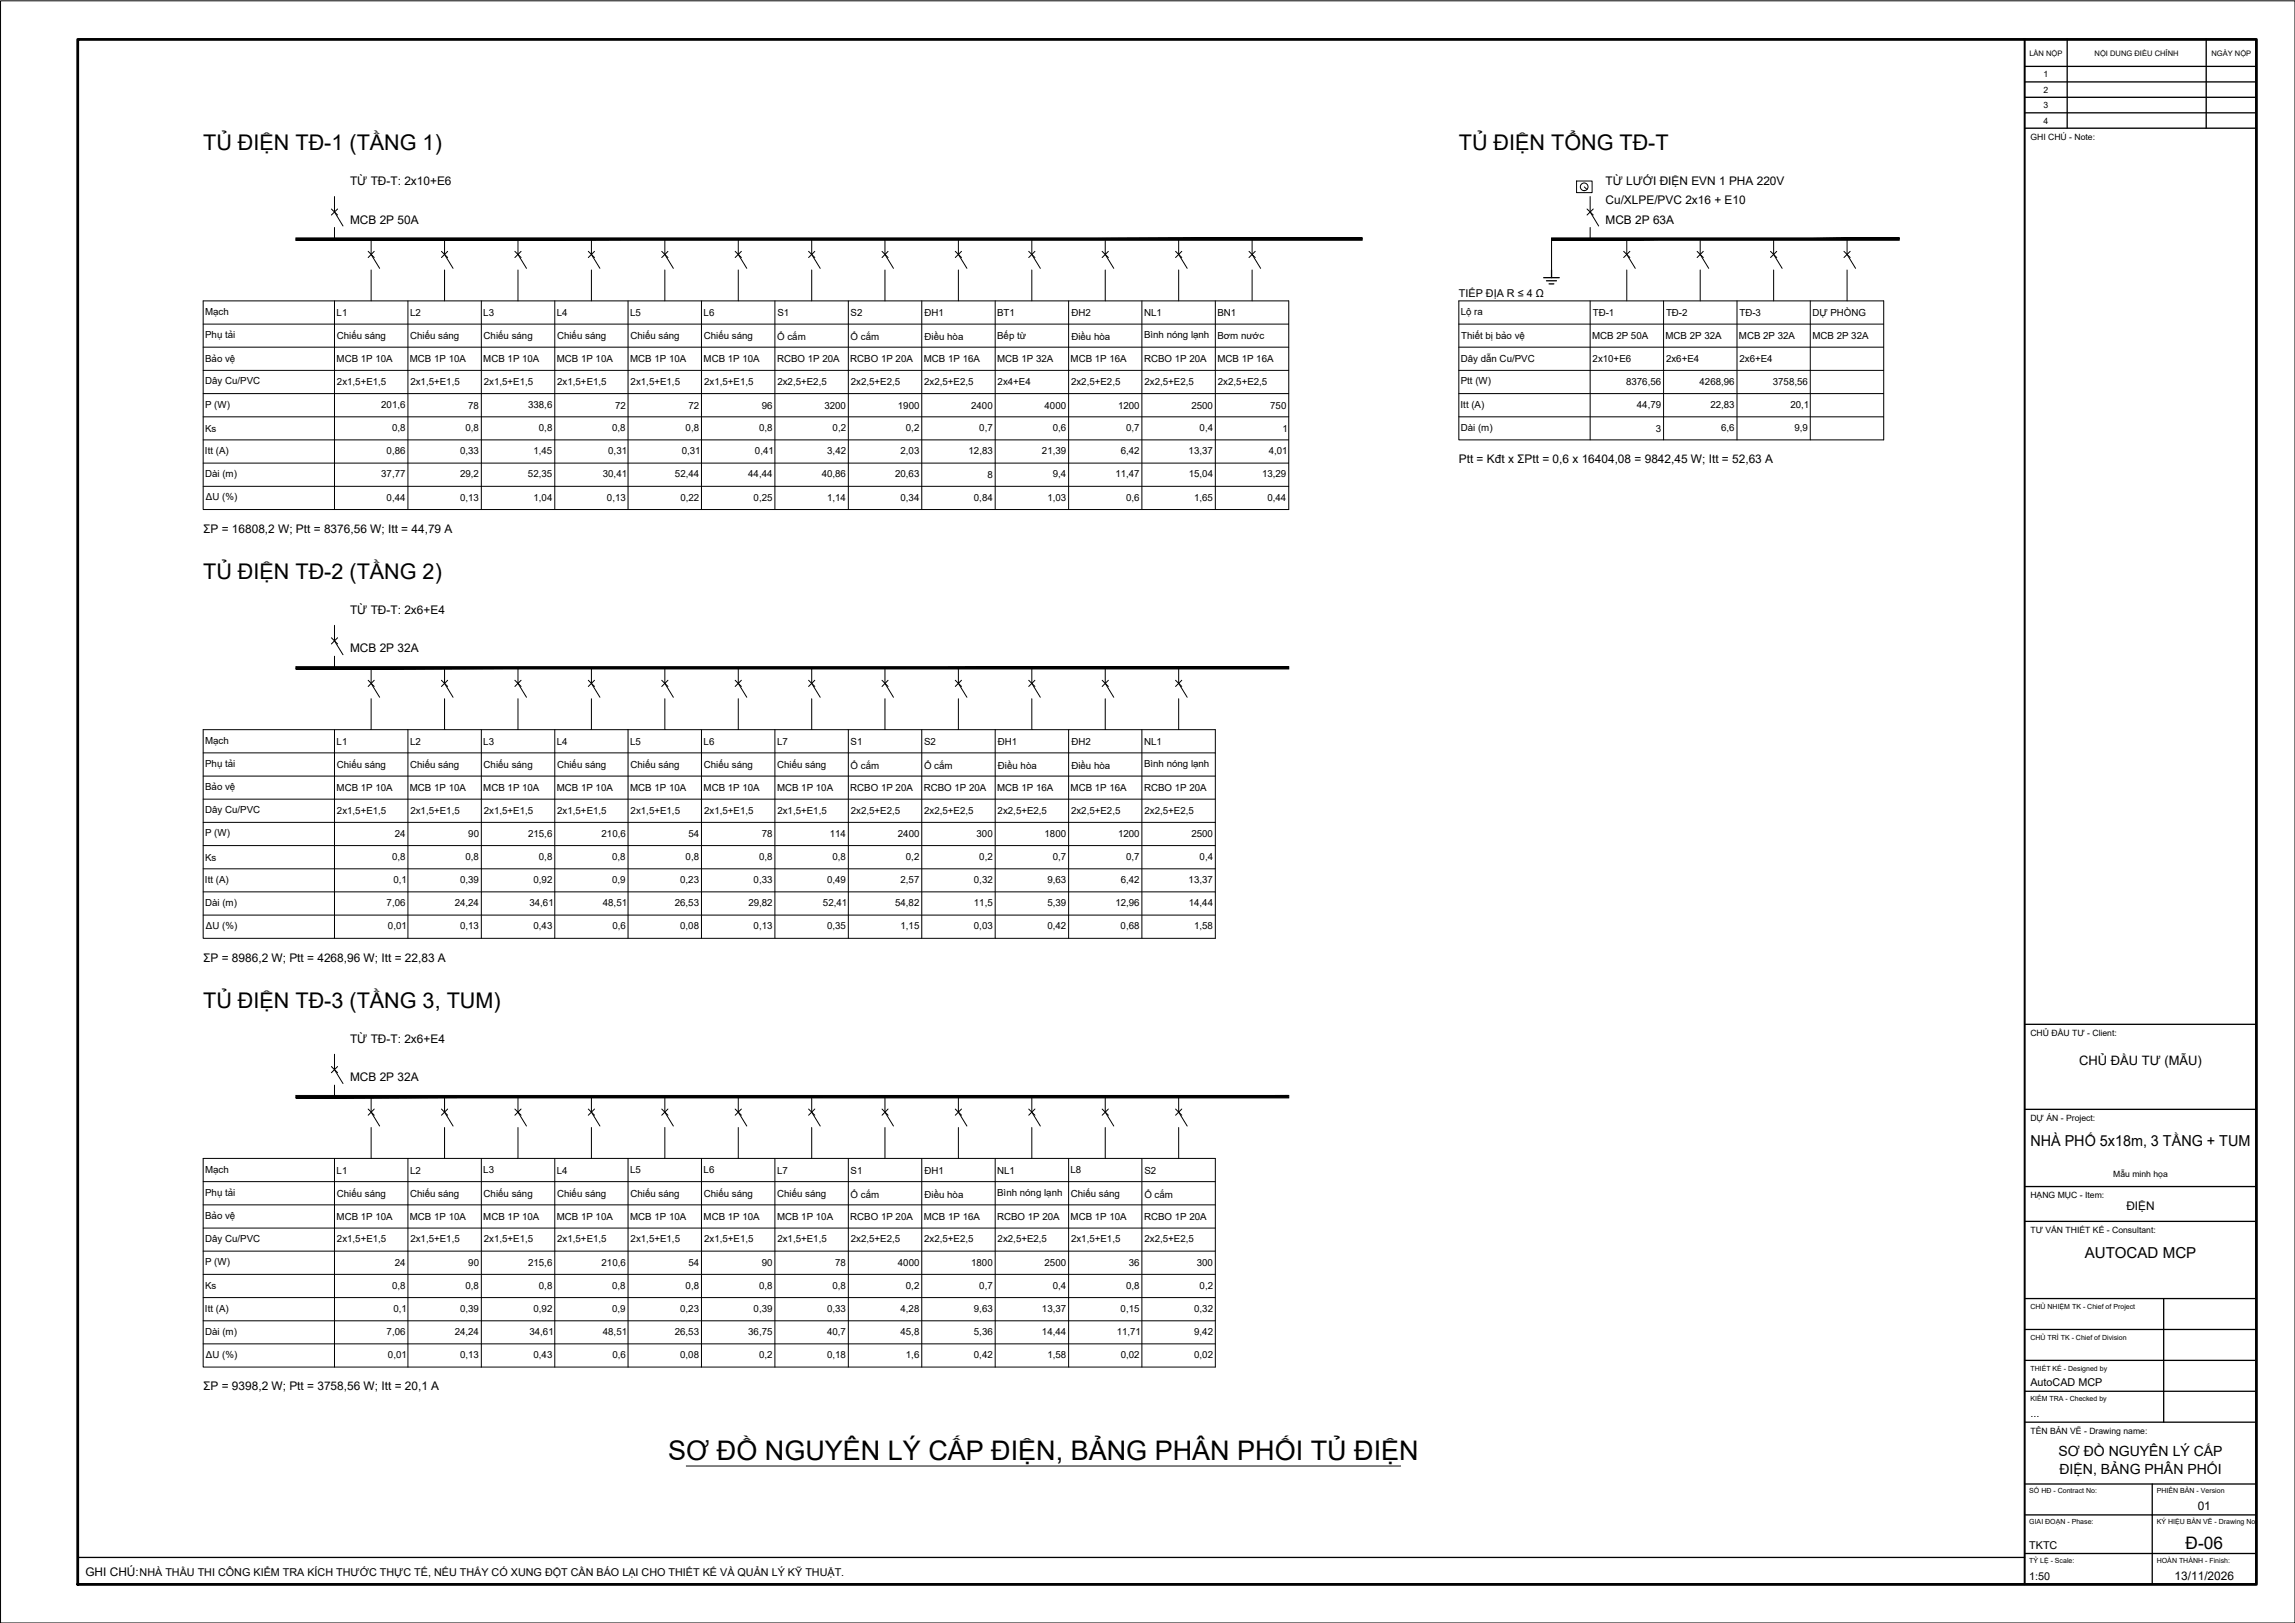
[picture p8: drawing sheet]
<svg xmlns="http://www.w3.org/2000/svg" width="594mm" height="420mm" viewBox="0 0 594 420" stroke-linecap="round" stroke-linejoin="round" font-family="sans-serif">
<defs><g id="words">
<text font-size="7" x="173" y="377.9">SƠ ĐỒ NGUYÊN LÝ CẤP ĐIỆN, BẢNG PHÂN PHỐI TỦ ĐIỆN</text>
<g font-size="5.6">
<text x="52.6" y="38.9">TỦ ĐIỆN TĐ-1 (TẦNG 1)</text>
<text x="377.6" y="38.9">TỦ ĐIỆN TỔNG TĐ-T</text>
<text x="52.6" y="149.9">TỦ ĐIỆN TĐ-2 (TẦNG 2)</text>
<text x="52.6" y="260.9">TỦ ĐIỆN TĐ-3 (TẦNG 3, TUM)</text>
</g>
<text font-size="4.5" x="565.8" y="401">Đ-06</text>
<g font-size="3.9">
<text x="525.6" y="296.7">NHÀ PHỐ 5x18m, 3 TẦNG + TUM</text>
<text x="539.6" y="325.7">AUTOCAD MCP</text>
</g>
<g font-size="3.6">
<text x="532.9" y="377">SƠ ĐỒ NGUYÊN LÝ CẤP</text>
<text x="533.1" y="381.6">ĐIỆN, BẢNG PHÂN PHỐI</text>
</g>
<text font-size="3.4" x="538.2" y="275.7">CHỦ ĐẦU TƯ (MẪU)</text>
<g font-size="3.1">
<text x="90.6" y="47.9">TỪ TĐ-T: 2x10+E6</text>
<text x="415.6" y="47.9">TỪ LƯỚI ĐIỆN EVN 1 PHA 220V</text>
<text x="415.6" y="52.9">Cu/XLPE/PVC 2x16 + E10</text>
<text x="90.6" y="57.9">MCB 2P 50A</text>
<text x="415.6" y="57.9">MCB 2P 63A</text>
<text x="377.6" y="119.9">Ptt = Kđt x ΣPtt = 0,6 x 16404,08 = 9842,45 W; Itt = 52,63 A</text>
<text x="52.6" y="137.9">ΣP = 16808,2 W; Ptt = 8376,56 W; Itt = 44,79 A</text>
<text x="90.6" y="158.9">TỪ TĐ-T: 2x6+E4</text>
<text x="90.6" y="168.9">MCB 2P 32A</text>
<text x="52.6" y="248.9">ΣP = 8986,2 W; Ptt = 4268,96 W; Itt = 22,83 A</text>
<text x="90.6" y="269.9">TỪ TĐ-T: 2x6+E4</text>
<text x="90.6" y="279.9">MCB 2P 32A</text>
<text x="550.4" y="313.2">ĐIỆN</text>
<text x="52.6" y="359.9">ΣP = 9398,2 W; Ptt = 3758,56 W; Itt = 20,1 A</text>
<text x="568.9" y="391">01</text>
<text x="22.1" y="407.9">GHI CHÚ:NHÀ THẦU THI CÔNG KIỂM TRA KÍCH THƯỚC THỰC TẾ, NẾU THẤY CÓ XUNG ĐỘT CẦN BÁO LẠI CHO THIẾT KẾ VÀ QUẢN LÝ KỸ THUẬT.</text>
<text x="562.9" y="409">13/11/2026</text>
</g>
<g font-size="2.8">
<text x="377.7" y="76.9">TIẾP ĐỊA R ≤ 4 Ω</text>
<text x="525.6" y="358.8">AutoCAD MCP</text>
<text x="525.6" y="366.8">...</text>
<text x="525.3" y="401">TKTC</text>
<text x="525.3" y="409">1:50</text>
</g>
<g font-size="2.5">
<text x="53.1" y="81.6">Mạch</text>
<text x="87.1" y="81.8">L1</text>
<text x="106.1" y="81.8">L2</text>
<text x="125.1" y="81.8">L3</text>
<text x="144.1" y="81.8">L4</text>
<text x="163.1" y="81.8">L5</text>
<text x="182.1" y="81.8">L6</text>
<text x="201.2" y="81.8">S1</text>
<text x="220.2" y="81.8">S2</text>
<text x="239.3" y="81.8">ĐH1</text>
<text x="258.1" y="81.8">BT1</text>
<text x="277.3" y="81.8">ĐH2</text>
<text x="296.1" y="81.8">NL1</text>
<text x="315.1" y="81.8">BN1</text>
<text x="378.1" y="81.6">Lộ ra</text>
<text x="412.3" y="81.8">TĐ-1</text>
<text x="431.3" y="81.8">TĐ-2</text>
<text x="450.3" y="81.8">TĐ-3</text>
<text x="469.2" y="81.8">DỰ PHÒNG</text>
<text x="53.1" y="87.6">Phụ tải</text>
<text x="87.2" y="87.8">Chiếu sáng</text>
<text x="106.2" y="87.8">Chiếu sáng</text>
<text x="125.2" y="87.8">Chiếu sáng</text>
<text x="144.2" y="87.8">Chiếu sáng</text>
<text x="163.2" y="87.8">Chiếu sáng</text>
<text x="182.2" y="87.8">Chiếu sáng</text>
<text x="201.2" y="88">Ổ cắm</text>
<text x="220.2" y="88">Ổ cắm</text>
<text x="239.3" y="88">Điều hòa</text>
<text x="258.1" y="87.8">Bếp từ</text>
<text x="277.3" y="88">Điều hòa</text>
<text x="296.1" y="87.5">Bình nóng lạnh</text>
<text x="315.1" y="87.8">Bơm nước</text>
<text x="378.3" y="87.8">Thiết bị bảo vệ</text>
<text x="412.1" y="87.8">MCB 2P 50A</text>
<text x="431.1" y="87.8">MCB 2P 32A</text>
<text x="450.1" y="87.8">MCB 2P 32A</text>
<text x="469.2" y="87.8">MCB 2P 32A</text>
<text x="53.1" y="93.6">Bảo vệ</text>
<text x="87.1" y="93.8">MCB 1P 10A</text>
<text x="106.1" y="93.8">MCB 1P 10A</text>
<text x="125.1" y="93.8">MCB 1P 10A</text>
<text x="144.1" y="93.8">MCB 1P 10A</text>
<text x="163.1" y="93.8">MCB 1P 10A</text>
<text x="182.1" y="93.8">MCB 1P 10A</text>
<text x="201.1" y="93.8">RCBO 1P 20A</text>
<text x="220.1" y="93.8">RCBO 1P 20A</text>
<text x="239.2" y="93.8">MCB 1P 16A</text>
<text x="258.1" y="93.8">MCB 1P 32A</text>
<text x="277.1" y="93.8">MCB 1P 16A</text>
<text x="296.1" y="93.8">RCBO 1P 20A</text>
<text x="315.1" y="93.8">MCB 1P 16A</text>
<text x="378.1" y="93.7">Dây dẫn Cu/PVC</text>
<text x="412.3" y="93.8">2x10+E6</text>
<text x="431.3" y="93.8">2x6+E4</text>
<text x="450.3" y="93.8">2x6+E4</text>
<text x="53.1" y="99.5">Dây Cu/PVC</text>
<text x="87.2" y="99.6">2x1,5+E1,5</text>
<text x="106.2" y="99.6">2x1,5+E1,5</text>
<text x="125.2" y="99.6">2x1,5+E1,5</text>
<text x="144.2" y="99.6">2x1,5+E1,5</text>
<text x="163.3" y="99.6">2x1,5+E1,5</text>
<text x="182.3" y="99.6">2x1,5+E1,5</text>
<text x="201.2" y="99.6">2x2,5+E2,5</text>
<text x="220.2" y="99.6">2x2,5+E2,5</text>
<text x="239.2" y="99.6">2x2,5+E2,5</text>
<text x="258.2" y="99.8">2x4+E4</text>
<text x="277.3" y="99.6">2x2,5+E2,5</text>
<text x="296.3" y="99.6">2x2,5+E2,5</text>
<text x="315.3" y="99.6">2x2,5+E2,5</text>
<text x="378.1" y="99.5">Ptt (W)</text>
<text x="420.9" y="99.6">8376,56</text>
<text x="439.9" y="99.6">4268,96</text>
<text x="458.9" y="99.6">3758,56</text>
<text x="53.1" y="105.5">P (W)</text>
<text x="98.7" y="105.6">201,6</text>
<text x="121.2" y="105.8">78</text>
<text x="136.7" y="105.6">338,6</text>
<text x="159.2" y="105.8">72</text>
<text x="178.2" y="105.8">72</text>
<text x="197.2" y="105.8">96</text>
<text x="213.4" y="105.8">3200</text>
<text x="232.4" y="105.8">1900</text>
<text x="251.4" y="105.8">2400</text>
<text x="270.4" y="105.8">4000</text>
<text x="289.4" y="105.8">1200</text>
<text x="308.4" y="105.8">2500</text>
<text x="328.8" y="105.8">750</text>
<text x="378.1" y="105.5">Itt (A)</text>
<text x="423.7" y="105.6">44,79</text>
<text x="442.7" y="105.6">22,83</text>
<text x="463.5" y="105.6">20,1</text>
<text x="53.1" y="111.8">Ks</text>
<text x="101.5" y="111.6">0,8</text>
<text x="120.5" y="111.6">0,8</text>
<text x="139.5" y="111.6">0,8</text>
<text x="158.5" y="111.6">0,8</text>
<text x="177.5" y="111.6">0,8</text>
<text x="196.5" y="111.6">0,8</text>
<text x="215.5" y="111.6">0,2</text>
<text x="234.5" y="111.6">0,2</text>
<text x="253.5" y="111.6">0,7</text>
<text x="272.5" y="111.6">0,6</text>
<text x="291.5" y="111.6">0,7</text>
<text x="310.5" y="111.6">0,4</text>
<text x="331.9" y="111.8">1</text>
<text x="378.1" y="111.5">Dài (m)</text>
<text x="428.6" y="111.8">3</text>
<text x="445.5" y="111.6">6,6</text>
<text x="464.5" y="111.6">9,9</text>
<text x="53.1" y="117.6">Itt (A)</text>
<text x="100.1" y="117.6">0,86</text>
<text x="119.1" y="117.6">0,33</text>
<text x="138.1" y="117.6">1,45</text>
<text x="157.5" y="117.6">0,31</text>
<text x="176.5" y="117.6">0,31</text>
<text x="195.4" y="117.6">0,41</text>
<text x="214.1" y="117.6">3,42</text>
<text x="233.1" y="117.6">2,03</text>
<text x="250.7" y="117.6">12,83</text>
<text x="269.7" y="117.6">21,39</text>
<text x="290.1" y="117.6">6,42</text>
<text x="307.7" y="117.6">13,37</text>
<text x="328.4" y="117.6">4,01</text>
<text x="53.1" y="123.5">Dài (m)</text>
<text x="98.7" y="123.6">37,77</text>
<text x="119.1" y="123.6">29,2</text>
<text x="136.7" y="123.6">52,35</text>
<text x="156.1" y="123.6">30,41</text>
<text x="174.7" y="123.6">52,44</text>
<text x="193.7" y="123.6">44,44</text>
<text x="212.7" y="123.6">40,86</text>
<text x="231.7" y="123.6">20,63</text>
<text x="255.6" y="123.8">8</text>
<text x="272.5" y="123.6">9,4</text>
<text x="288.7" y="123.6">11,47</text>
<text x="307.7" y="123.6">15,04</text>
<text x="326.7" y="123.6">13,29</text>
<text x="53.3" y="129.5">ΔU (%)</text>
<text x="100.1" y="129.6">0,44</text>
<text x="119.1" y="129.6">0,13</text>
<text x="138.1" y="129.6">1,04</text>
<text x="157.1" y="129.6">0,13</text>
<text x="176.1" y="129.6">0,22</text>
<text x="195.1" y="129.6">0,25</text>
<text x="214.1" y="129.6">1,14</text>
<text x="233.1" y="129.6">0,34</text>
<text x="252.1" y="129.6">0,84</text>
<text x="271.1" y="129.6">1,03</text>
<text x="291.5" y="129.6">0,6</text>
<text x="309.1" y="129.6">1,65</text>
<text x="328.1" y="129.6">0,44</text>
<text x="53.1" y="192.6">Mạch</text>
<text x="87.1" y="192.8">L1</text>
<text x="106.1" y="192.8">L2</text>
<text x="125.1" y="192.8">L3</text>
<text x="144.1" y="192.8">L4</text>
<text x="163.1" y="192.8">L5</text>
<text x="182.1" y="192.8">L6</text>
<text x="201.1" y="192.8">L7</text>
<text x="220.2" y="192.8">S1</text>
<text x="239.2" y="192.8">S2</text>
<text x="258.3" y="192.8">ĐH1</text>
<text x="277.3" y="192.8">ĐH2</text>
<text x="296.1" y="192.8">NL1</text>
<text x="53.1" y="198.6">Phụ tải</text>
<text x="87.2" y="198.8">Chiếu sáng</text>
<text x="106.2" y="198.8">Chiếu sáng</text>
<text x="125.2" y="198.8">Chiếu sáng</text>
<text x="144.2" y="198.8">Chiếu sáng</text>
<text x="163.2" y="198.8">Chiếu sáng</text>
<text x="182.2" y="198.8">Chiếu sáng</text>
<text x="201.2" y="198.8">Chiếu sáng</text>
<text x="220.2" y="199">Ổ cắm</text>
<text x="239.2" y="199">Ổ cắm</text>
<text x="258.3" y="199">Điều hòa</text>
<text x="277.3" y="199">Điều hòa</text>
<text x="296.1" y="198.5">Bình nóng lạnh</text>
<text x="53.1" y="204.6">Bảo vệ</text>
<text x="87.1" y="204.8">MCB 1P 10A</text>
<text x="106.1" y="204.8">MCB 1P 10A</text>
<text x="125.1" y="204.8">MCB 1P 10A</text>
<text x="144.1" y="204.8">MCB 1P 10A</text>
<text x="163.1" y="204.8">MCB 1P 10A</text>
<text x="182.1" y="204.8">MCB 1P 10A</text>
<text x="201.1" y="204.8">MCB 1P 10A</text>
<text x="220.1" y="204.8">RCBO 1P 20A</text>
<text x="239.1" y="204.8">RCBO 1P 20A</text>
<text x="258.1" y="204.8">MCB 1P 16A</text>
<text x="277.1" y="204.8">MCB 1P 16A</text>
<text x="296.1" y="204.8">RCBO 1P 20A</text>
<text x="53.1" y="210.6">Dây Cu/PVC</text>
<text x="87.2" y="210.6">2x1,5+E1,5</text>
<text x="106.2" y="210.6">2x1,5+E1,5</text>
<text x="125.2" y="210.6">2x1,5+E1,5</text>
<text x="144.2" y="210.6">2x1,5+E1,5</text>
<text x="163.3" y="210.6">2x1,5+E1,5</text>
<text x="182.3" y="210.6">2x1,5+E1,5</text>
<text x="201.2" y="210.6">2x1,5+E1,5</text>
<text x="220.2" y="210.6">2x2,5+E2,5</text>
<text x="239.2" y="210.6">2x2,5+E2,5</text>
<text x="258.2" y="210.6">2x2,5+E2,5</text>
<text x="277.3" y="210.6">2x2,5+E2,5</text>
<text x="296.3" y="210.6">2x2,5+E2,5</text>
<text x="53.1" y="216.5">P (W)</text>
<text x="102.2" y="216.8">24</text>
<text x="121.2" y="216.8">90</text>
<text x="136.7" y="216.6">215,6</text>
<text x="155.7" y="216.6">210,6</text>
<text x="178.2" y="216.8">54</text>
<text x="197.2" y="216.8">78</text>
<text x="214.8" y="216.8">114</text>
<text x="232.4" y="216.8">2400</text>
<text x="252.8" y="216.8">300</text>
<text x="270.4" y="216.8">1800</text>
<text x="289.4" y="216.8">1200</text>
<text x="308.4" y="216.8">2500</text>
<text x="53.1" y="222.8">Ks</text>
<text x="101.5" y="222.6">0,8</text>
<text x="120.5" y="222.6">0,8</text>
<text x="139.5" y="222.6">0,8</text>
<text x="158.5" y="222.6">0,8</text>
<text x="177.5" y="222.6">0,8</text>
<text x="196.5" y="222.6">0,8</text>
<text x="215.5" y="222.6">0,8</text>
<text x="234.5" y="222.6">0,2</text>
<text x="253.5" y="222.6">0,2</text>
<text x="272.5" y="222.6">0,7</text>
<text x="291.5" y="222.6">0,7</text>
<text x="310.5" y="222.6">0,4</text>
<text x="53.1" y="228.6">Itt (A)</text>
<text x="101.8" y="228.6">0,1</text>
<text x="119.1" y="228.6">0,39</text>
<text x="138.1" y="228.6">0,92</text>
<text x="158.5" y="228.6">0,9</text>
<text x="176.1" y="228.6">0,23</text>
<text x="195.1" y="228.6">0,33</text>
<text x="214.1" y="228.6">0,49</text>
<text x="233.1" y="228.6">2,57</text>
<text x="252.1" y="228.6">0,32</text>
<text x="271.1" y="228.6">9,63</text>
<text x="290.1" y="228.6">6,42</text>
<text x="307.7" y="228.6">13,37</text>
<text x="53.1" y="234.6">Dài (m)</text>
<text x="100.1" y="234.6">7,06</text>
<text x="117.7" y="234.6">24,24</text>
<text x="137" y="234.6">34,61</text>
<text x="156.1" y="234.6">48,51</text>
<text x="174.7" y="234.6">26,53</text>
<text x="193.7" y="234.6">29,82</text>
<text x="213" y="234.6">52,41</text>
<text x="231.7" y="234.6">54,82</text>
<text x="252.1" y="234.6">11,5</text>
<text x="271.1" y="234.6">5,39</text>
<text x="288.7" y="234.6">12,96</text>
<text x="307.7" y="234.6">14,44</text>
<text x="53.3" y="240.5">ΔU (%)</text>
<text x="100.4" y="240.6">0,01</text>
<text x="119.1" y="240.6">0,13</text>
<text x="138.1" y="240.6">0,43</text>
<text x="158.5" y="240.6">0,6</text>
<text x="176.1" y="240.6">0,08</text>
<text x="195.1" y="240.6">0,13</text>
<text x="214.1" y="240.6">0,35</text>
<text x="233.1" y="240.6">1,15</text>
<text x="252.1" y="240.6">0,03</text>
<text x="271.1" y="240.6">0,42</text>
<text x="290.1" y="240.6">0,68</text>
<text x="309.1" y="240.6">1,58</text>
<text x="53.1" y="303.6">Mạch</text>
<text x="87.1" y="303.8">L1</text>
<text x="106.1" y="303.8">L2</text>
<text x="125.1" y="303.8">L3</text>
<text x="144.1" y="303.8">L4</text>
<text x="163.1" y="303.8">L5</text>
<text x="182.1" y="303.8">L6</text>
<text x="201.1" y="303.8">L7</text>
<text x="220.2" y="303.8">S1</text>
<text x="239.3" y="303.8">ĐH1</text>
<text x="258.1" y="303.8">NL1</text>
<text x="277.1" y="303.8">L8</text>
<text x="296.2" y="303.8">S2</text>
<text x="53.1" y="309.7">Phụ tải</text>
<text x="87.2" y="309.8">Chiếu sáng</text>
<text x="106.2" y="309.8">Chiếu sáng</text>
<text x="125.2" y="309.8">Chiếu sáng</text>
<text x="144.2" y="309.8">Chiếu sáng</text>
<text x="163.2" y="309.8">Chiếu sáng</text>
<text x="182.2" y="309.8">Chiếu sáng</text>
<text x="201.2" y="309.8">Chiếu sáng</text>
<text x="220.2" y="310">Ổ cắm</text>
<text x="239.3" y="310">Điều hòa</text>
<text x="258.1" y="309.5">Bình nóng lạnh</text>
<text x="277.2" y="309.8">Chiếu sáng</text>
<text x="296.2" y="310">Ổ cắm</text>
<text x="53.1" y="315.7">Bảo vệ</text>
<text x="87.1" y="315.8">MCB 1P 10A</text>
<text x="106.1" y="315.8">MCB 1P 10A</text>
<text x="125.1" y="315.8">MCB 1P 10A</text>
<text x="144.1" y="315.8">MCB 1P 10A</text>
<text x="163.1" y="315.8">MCB 1P 10A</text>
<text x="182.1" y="315.8">MCB 1P 10A</text>
<text x="201.1" y="315.8">MCB 1P 10A</text>
<text x="220.1" y="315.8">RCBO 1P 20A</text>
<text x="239.2" y="315.8">MCB 1P 16A</text>
<text x="258.1" y="315.8">RCBO 1P 20A</text>
<text x="277.1" y="315.8">MCB 1P 10A</text>
<text x="296.1" y="315.8">RCBO 1P 20A</text>
<text x="53.1" y="321.6">Dây Cu/PVC</text>
<text x="87.2" y="321.6">2x1,5+E1,5</text>
<text x="106.2" y="321.6">2x1,5+E1,5</text>
<text x="125.2" y="321.6">2x1,5+E1,5</text>
<text x="144.2" y="321.6">2x1,5+E1,5</text>
<text x="163.3" y="321.6">2x1,5+E1,5</text>
<text x="182.3" y="321.6">2x1,5+E1,5</text>
<text x="201.2" y="321.6">2x1,5+E1,5</text>
<text x="220.2" y="321.6">2x2,5+E2,5</text>
<text x="239.2" y="321.6">2x2,5+E2,5</text>
<text x="258.2" y="321.6">2x2,5+E2,5</text>
<text x="277.3" y="321.6">2x1,5+E1,5</text>
<text x="296.3" y="321.6">2x2,5+E2,5</text>
<text x="53.1" y="327.6">P (W)</text>
<text x="102.2" y="327.8">24</text>
<text x="121.2" y="327.8">90</text>
<text x="136.7" y="327.6">215,6</text>
<text x="155.7" y="327.6">210,6</text>
<text x="178.2" y="327.8">54</text>
<text x="197.2" y="327.8">90</text>
<text x="216.2" y="327.8">78</text>
<text x="232.4" y="327.8">4000</text>
<text x="251.4" y="327.8">1800</text>
<text x="270.4" y="327.8">2500</text>
<text x="292.2" y="327.8">36</text>
<text x="309.8" y="327.8">300</text>
<text x="53.1" y="333.8">Ks</text>
<text x="101.5" y="333.6">0,8</text>
<text x="120.5" y="333.6">0,8</text>
<text x="139.5" y="333.6">0,8</text>
<text x="158.5" y="333.6">0,8</text>
<text x="177.5" y="333.6">0,8</text>
<text x="196.5" y="333.6">0,8</text>
<text x="215.5" y="333.6">0,8</text>
<text x="234.5" y="333.6">0,2</text>
<text x="253.5" y="333.6">0,7</text>
<text x="272.5" y="333.6">0,4</text>
<text x="291.5" y="333.6">0,8</text>
<text x="310.5" y="333.6">0,2</text>
<text x="53.1" y="339.6">Itt (A)</text>
<text x="101.8" y="339.6">0,1</text>
<text x="119.1" y="339.6">0,39</text>
<text x="138.1" y="339.6">0,92</text>
<text x="158.5" y="339.6">0,9</text>
<text x="176.1" y="339.6">0,23</text>
<text x="195.1" y="339.6">0,39</text>
<text x="214.1" y="339.6">0,33</text>
<text x="233.1" y="339.6">4,28</text>
<text x="252.1" y="339.6">9,63</text>
<text x="269.7" y="339.6">13,37</text>
<text x="290.1" y="339.6">0,15</text>
<text x="309.1" y="339.6">0,32</text>
<text x="53.1" y="345.6">Dài (m)</text>
<text x="100.1" y="345.7">7,06</text>
<text x="117.7" y="345.7">24,24</text>
<text x="137" y="345.7">34,61</text>
<text x="156.1" y="345.7">48,51</text>
<text x="174.7" y="345.7">26,53</text>
<text x="193.7" y="345.7">36,75</text>
<text x="214.1" y="345.7">40,7</text>
<text x="233.1" y="345.7">45,8</text>
<text x="252.1" y="345.7">5,36</text>
<text x="269.7" y="345.7">14,44</text>
<text x="289.1" y="345.7">11,71</text>
<text x="309.1" y="345.7">9,42</text>
<text x="53.3" y="351.6">ΔU (%)</text>
<text x="100.4" y="351.6">0,01</text>
<text x="119.1" y="351.6">0,13</text>
<text x="138.1" y="351.6">0,43</text>
<text x="158.5" y="351.6">0,6</text>
<text x="176.1" y="351.6">0,08</text>
<text x="196.5" y="351.6">0,2</text>
<text x="214.1" y="351.6">0,18</text>
<text x="234.5" y="351.6">1,6</text>
<text x="252.1" y="351.6">0,42</text>
<text x="271.1" y="351.6">1,58</text>
<text x="290.1" y="351.6">0,02</text>
<text x="309.1" y="351.6">0,02</text>
</g>
<g font-size="2.2">
<text x="529" y="20">1</text>
<text x="529" y="24">2</text>
<text x="529" y="28">3</text>
<text x="529" y="32">4</text>
<text x="525.6" y="36.2">GHI CHÚ - Note:</text>
<text x="525.6" y="268.2">CHỦ ĐẦU TƯ - Client:</text>
<text x="525.6" y="290.2">DỰ ÁN - Project:</text>
<text x="547" y="304.7">Mẫu minh họa</text>
<text x="525.6" y="310.2">HẠNG MỤC - Item:</text>
<text x="525.6" y="319.2">TƯ VẤN THIẾT KẾ - Consultant:</text>
<text x="525.6" y="371.2">TÊN BẢN VẼ - Drawing name:</text>
</g>
<g font-size="2">
<text x="525.3" y="14.4">LẦN NỘP</text>
<text x="542.2" y="14.4">NỘI DUNG ĐIỀU CHỈNH</text>
<text x="572.4" y="14.4">NGÀY NỘP</text>
</g>
<g font-size="1.8">
<text x="525.6" y="338.8">CHỦ NHIỆM TK - Chief of Project</text>
<text x="525.6" y="346.8">CHỦ TRÌ TK - Chief of Division</text>
<text x="525.6" y="354.8">THIẾT KẾ - Designed by</text>
<text x="525.6" y="362.8">KIỂM TRA - Checked by</text>
<text x="525.3" y="386.6">SỐ HĐ - Contract No:</text>
<text x="558.3" y="386.6">PHIÊN BẢN - Version</text>
<text x="525.3" y="394.6">GIAI ĐOẠN - Phase:</text>
<text x="558.3" y="394.6">KÝ HIỆU BẢN VẼ - Drawing No</text>
<text x="525.3" y="404.6">TỶ LỆ - Scale:</text>
<text x="558.3" y="404.6">HOÀN THÀNH - Finish:</text>
</g>
</g></defs>
<!-- layer: E-ANNO-TEXT -->
<g fill="none" stroke="#000" stroke-width=".26">
<path d="M85.8 54.1l1.6 1.6M86.6 50.9v4l2.2 3.6M86.6 58.9v3M87.4 54.1l-1.6 1.6M410.8 54.1l1.6 1.6M411.6 50.9v4l2.2 3.6M411.6 58.9v3M412.4 54.1l-1.6 1.6M52.6 77.9h281v54h-281zM86.6 77.9v54M95.3 65.1l1.6 1.6M96.1 61.9v4l2.2 3.6"/>
<path d="M96.1 69.9v8M96.9 65.1l-1.6 1.6M105.6 77.9v54M114.3 65.1l1.6 1.6M115.1 61.9v4l2.2 3.6M115.1 69.9v8M115.9 65.1l-1.6 1.6M124.6 77.9v54M133.3 65.1l1.6 1.6M134.1 61.9v4l2.2 3.6M134.1 69.9v8M134.9 65.1l-1.6 1.6"/>
<path d="M143.6 77.9v54M152.3 65.1l1.6 1.6M153.1 61.9v4l2.2 3.6M153.1 69.9v8M153.9 65.1l-1.6 1.6M162.6 77.9v54M171.3 65.1l1.6 1.6M172.1 61.9v4l2.2 3.6M172.1 69.9v8M172.9 65.1l-1.6 1.6M181.6 77.9v54M190.3 65.1l1.6 1.6"/>
<path d="M191.1 61.9v4l2.2 3.6M191.1 69.9v8M191.9 65.1l-1.6 1.6M200.6 77.9v54M209.3 65.1l1.6 1.6M210.1 61.9v4l2.2 3.6M210.1 69.9v8M210.9 65.1l-1.6 1.6M219.6 77.9v54M228.3 65.1l1.6 1.6M229.1 61.9v4l2.2 3.6M229.1 69.9v8"/>
<path d="M229.9 65.1l-1.6 1.6M238.6 77.9v54M247.3 65.1l1.6 1.6M248.1 61.9v4l2.2 3.6M248.1 69.9v8M248.9 65.1l-1.6 1.6M257.6 77.9v54M266.3 65.1l1.6 1.6M267.1 61.9v4l2.2 3.6M267.1 69.9v8M267.9 65.1l-1.6 1.6M276.6 77.9v54"/>
<path d="M285.3 65.1l1.6 1.6M286.1 61.9v4l2.2 3.6M286.1 69.9v8M286.9 65.1l-1.6 1.6M295.6 77.9v54M304.3 65.1l1.6 1.6M305.1 61.9v4l2.2 3.6M305.1 69.9v8M305.9 65.1l-1.6 1.6M314.6 77.9v54M323.3 65.1l1.6 1.6M324.1 61.9v4l2.2 3.6"/>
<path d="M324.1 69.9v8M324.9 65.1l-1.6 1.6M377.6 77.9h110v36h-110zM401.6 61.9v8M411.6 77.9v36M420.3 65.1l1.6 1.6M421.1 61.9v4l2.2 3.6M421.1 69.9v8M421.9 65.1l-1.6 1.6M430.6 77.9v36M439.3 65.1l1.6 1.6M440.1 61.9v4l2.2 3.6"/>
<path d="M440.1 69.9v8M440.9 65.1l-1.6 1.6M449.6 77.9v36M458.3 65.1l1.6 1.6M459.1 61.9v4l2.2 3.6M459.1 69.9v8M459.9 65.1l-1.6 1.6M468.6 77.9v36M477.3 65.1l1.6 1.6M478.1 61.9v4l2.2 3.6M478.1 69.9v8M478.9 65.1l-1.6 1.6"/>
<path d="M52.6 83.9h281M52.6 89.9h281M52.6 95.9h281M377.6 83.9h110M377.6 89.9h110M377.6 95.9h110M52.6 101.9h281M52.6 107.9h281M52.6 113.9h281M52.6 119.9h281M377.6 101.9h110M377.6 107.9h110"/>
<path d="M52.6 125.9h281M85.8 165.1l1.6 1.6M86.6 161.9v4l2.2 3.6M86.6 169.9v3M87.4 165.1l-1.6 1.6M95.3 176.1l1.6 1.6M96.1 172.9v4l2.2 3.6M96.9 176.1l-1.6 1.6M114.3 176.1l1.6 1.6M115.1 172.9v4l2.2 3.6M115.9 176.1l-1.6 1.6M133.3 176.1l1.6 1.6"/>
<path d="M134.1 172.9v4l2.2 3.6M134.9 176.1l-1.6 1.6M152.3 176.1l1.6 1.6M153.1 172.9v4l2.2 3.6M153.9 176.1l-1.6 1.6M171.3 176.1l1.6 1.6M172.1 172.9v4l2.2 3.6M172.9 176.1l-1.6 1.6M190.3 176.1l1.6 1.6M191.1 172.9v4l2.2 3.6M191.9 176.1l-1.6 1.6M209.3 176.1l1.6 1.6"/>
<path d="M210.1 172.9v4l2.2 3.6M210.9 176.1l-1.6 1.6M228.3 176.1l1.6 1.6M229.1 172.9v4l2.2 3.6M229.9 176.1l-1.6 1.6M247.3 176.1l1.6 1.6M248.1 172.9v4l2.2 3.6M248.9 176.1l-1.6 1.6M266.3 176.1l1.6 1.6M267.1 172.9v4l2.2 3.6M267.9 176.1l-1.6 1.6M285.3 176.1l1.6 1.6"/>
<path d="M286.1 172.9v4l2.2 3.6M286.9 176.1l-1.6 1.6M304.3 176.1l1.6 1.6M305.1 172.9v4l2.2 3.6M305.9 176.1l-1.6 1.6M52.6 188.9h262v54h-262zM52.6 194.9h262M86.6 188.9v54M96.1 180.9v8M105.6 188.9v54M115.1 180.9v8M124.6 188.9v54"/>
<path d="M134.1 180.9v8M143.6 188.9v54M153.1 180.9v8M162.6 188.9v54M172.1 180.9v8M181.6 188.9v54M191.1 180.9v8M200.6 188.9v54M210.1 180.9v8M219.6 188.9v54M229.1 180.9v8M238.6 188.9v54"/>
<path d="M248.1 180.9v8M257.6 188.9v54M267.1 180.9v8M276.6 188.9v54M286.1 180.9v8M295.6 188.9v54M305.1 180.9v8M52.6 200.9h262M52.6 206.9h262M52.6 212.9h262M52.6 218.9h262M52.6 224.9h262"/>
<path d="M52.6 230.9h262M52.6 236.9h262M85.8 276.1l1.6 1.6M86.6 272.9v4l2.2 3.6M87.4 276.1l-1.6 1.6M52.6 299.9h262v54h-262zM86.6 280.9v3M86.6 299.9v54M95.3 287.1l1.6 1.6M96.1 283.9v4l2.2 3.6M96.1 291.9v8M96.9 287.1l-1.6 1.6"/>
<path d="M105.6 299.9v54M114.3 287.1l1.6 1.6M115.1 283.9v4l2.2 3.6M115.1 291.9v8M115.9 287.1l-1.6 1.6M124.6 299.9v54M133.3 287.1l1.6 1.6M134.1 283.9v4l2.2 3.6M134.1 291.9v8M134.9 287.1l-1.6 1.6M143.6 299.9v54M152.3 287.1l1.6 1.6"/>
<path d="M153.1 283.9v4l2.2 3.6M153.1 291.9v8M153.9 287.1l-1.6 1.6M162.6 299.9v54M171.3 287.1l1.6 1.6M172.1 283.9v4l2.2 3.6M172.1 291.9v8M172.9 287.1l-1.6 1.6M181.6 299.9v54M190.3 287.1l1.6 1.6M191.1 283.9v4l2.2 3.6M191.1 291.9v8"/>
<path d="M191.9 287.1l-1.6 1.6M200.6 299.9v54M209.3 287.1l1.6 1.6M210.1 283.9v4l2.2 3.6M210.1 291.9v8M210.9 287.1l-1.6 1.6M219.6 299.9v54M228.3 287.1l1.6 1.6M229.1 283.9v4l2.2 3.6M229.1 291.9v8M229.9 287.1l-1.6 1.6M238.6 299.9v54"/>
<path d="M247.3 287.1l1.6 1.6M248.1 283.9v4l2.2 3.6M248.1 291.9v8M248.9 287.1l-1.6 1.6M257.6 299.9v54M266.3 287.1l1.6 1.6M267.1 283.9v4l2.2 3.6M267.1 291.9v8M267.9 287.1l-1.6 1.6M276.6 299.9v54M285.3 287.1l1.6 1.6M286.1 283.9v4l2.2 3.6"/>
<path d="M286.1 291.9v8M286.9 287.1l-1.6 1.6M295.6 299.9v54M304.3 287.1l1.6 1.6M305.1 283.9v4l2.2 3.6M305.1 291.9v8M305.9 287.1l-1.6 1.6M52.6 305.9h262M52.6 311.9h262M52.6 317.9h262M52.6 323.9h262M52.6 329.9h262"/>
<path d="M52.6 335.9h262M52.6 341.9h262M52.6 347.9h262M177.6 379.5h185"/>
</g>
<g fill="#000" stroke="#000" stroke-width=".26">
<path d="M76.6 61.6v.6l276-.6zM76.6 62.2l276-.6v.6z"/>
<path d="M401.6 61.6v.6l90-.6zM401.6 62.2l90-.6v.6z"/>
<path d="M76.6 172.6v.6l257-.6zM76.6 173.2l257-.6v.6z"/>
<path d="M76.6 283.6v.6l257-.6zM76.6 284.2l257-.6v.6z"/>
</g>
<!-- layer: E-POWR-EQPM -->
<g fill="none" stroke="#000" stroke-width=".26">
<path d="M408.1 46.9h4v3h-4zM410.1 48.4l.7 .7"/>
<circle cx="410.1" cy="48.4" r=".99"/>
</g>
<!-- layer: E-GRND -->
<path d="M399.6 71.9h4M400.3 72.7h2.6M401 73.5h1.2M401.6 69.9v2" fill="none" stroke="#000" stroke-width=".34"/>
<!-- layer: A-ANNO-TTLB -->
<path d="M.1 .2h594v420h-594z" fill="none" stroke="#000" stroke-width=".26"/>
<path d="M20.1 10.2h564v400h-564z" fill="none" stroke="#000" stroke-width=".72"/>
<path d="M524.1 10.2v400" fill="none" stroke="#000" stroke-width=".51"/>
<g fill="none" stroke="#000" stroke-width=".34">
<path d="M524.1 17.2h60M535.1 10.2v23M571.1 10.2v23M524.1 33.2h60M524.1 21.2h60M524.1 25.2h60M524.1 29.2h60M524.1 265.2h60M524.1 287.2h60M524.1 307.2h60M524.1 316.2h60M524.1 336.2h60"/>
<path d="M560.1 336.2v32M524.1 344.2h60M524.1 352.2h60M524.1 368.2h60M524.1 360.2h60M524.1 384.2h60M524.1 392.2h60M557.1 384.2v26M20.1 403.2h504M524.1 402.2h60"/>
</g>
<use href="#words"/>
</svg>
